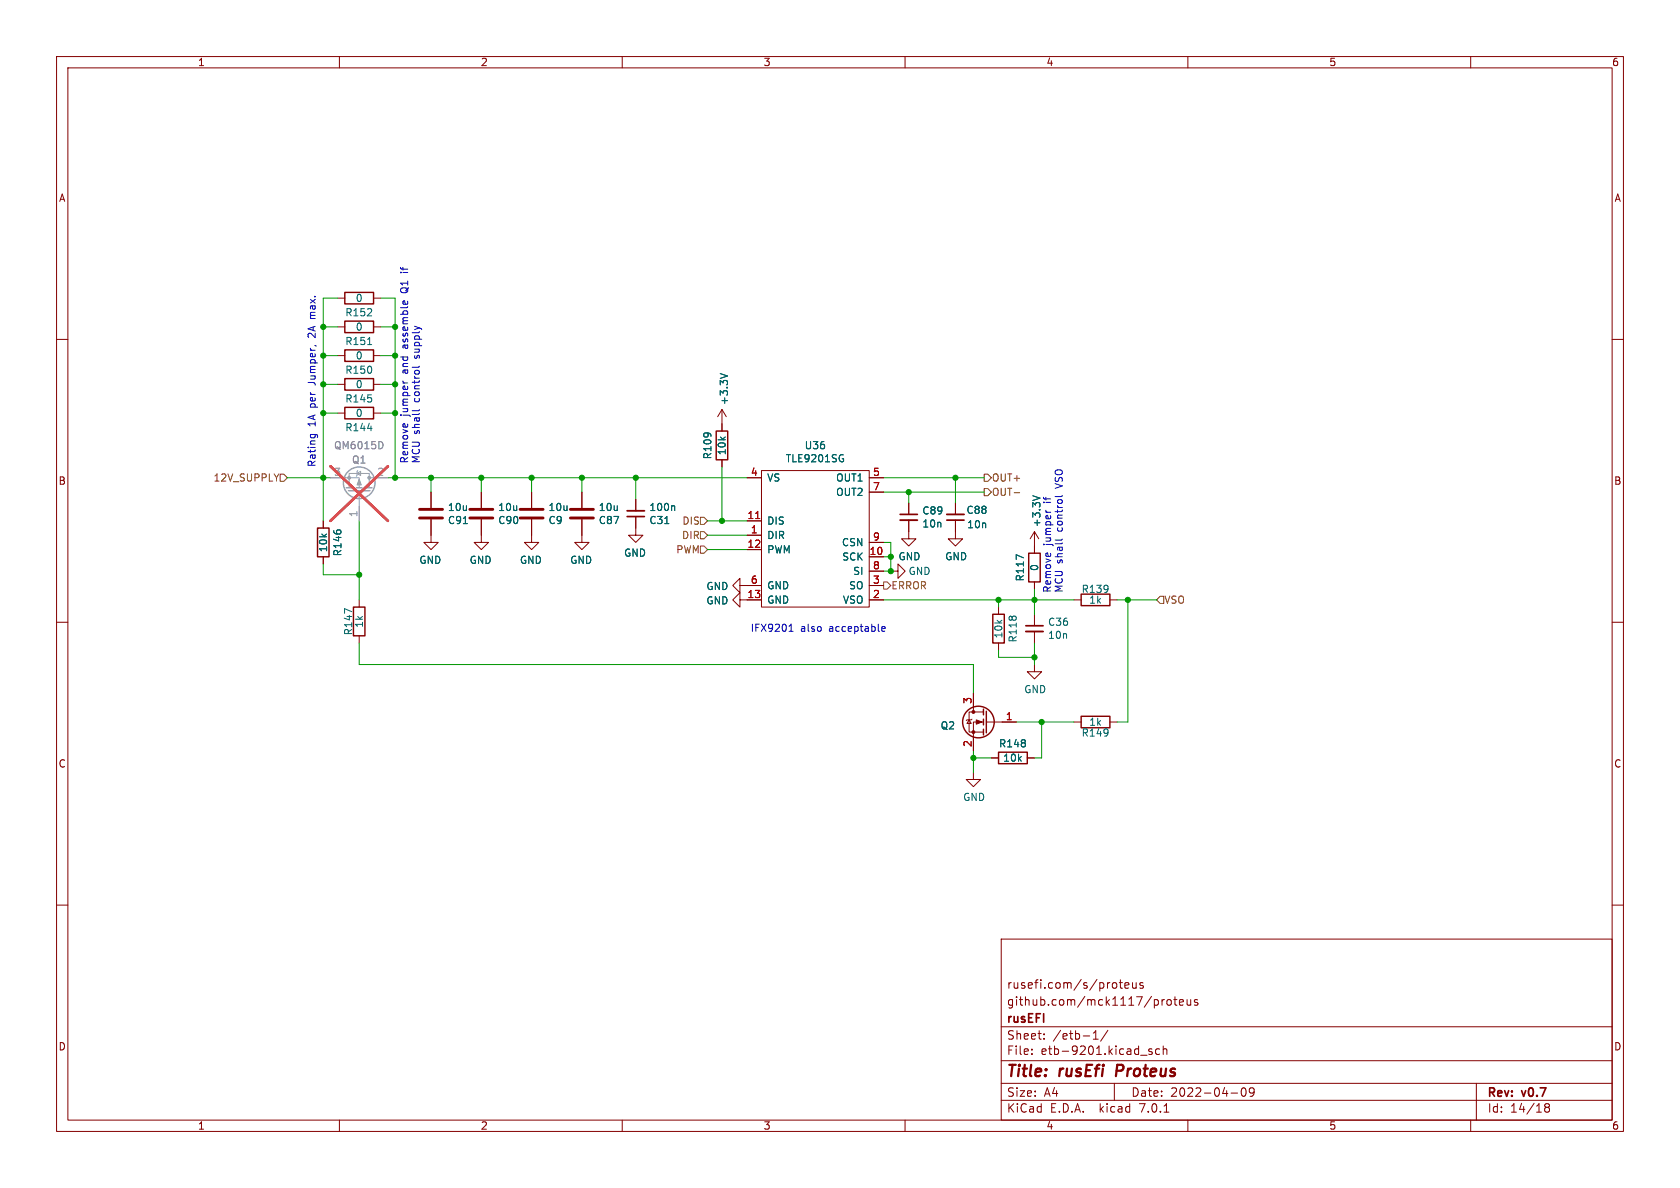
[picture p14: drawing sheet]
<svg xmlns="http://www.w3.org/2000/svg" width="297mm" height="210mm" viewBox="0 0 297 210" stroke-linecap="round" stroke-linejoin="round" font-family="sans-serif">
<defs><g id="words">
<g font-size="2.8" fill="#840000">
<text x="178" y="190.8">Title:</text>
<text x="187.4" y="190.8">rusEfi</text>
<text x="198" y="190.8">Proteus</text>
</g>
<g font-size="2.1" fill="#840000">
<text x="178" y="177.9">github.com/mck1117/proteus</text>
<text x="178" y="174.9">rusefi.com/s/proteus</text>
<text x="178" y="183.9">Sheet:</text>
<text x="178" y="181.1">rusEFI</text>
<text x="186.2" y="183.9">/etb-1/</text>
<text x="178" y="186.6">File:</text>
<text x="184" y="186.6">etb-9201.kicad_sch</text>
<text x="178" y="196.8">KiCad</text>
<text x="178" y="194">Size:</text>
<text x="184.6" y="194">A4</text>
<text x="185.7" y="196.8">E.D.A.</text>
<text x="194.4" y="196.8">kicad</text>
<text x="200" y="194">Date:</text>
<text x="201.5" y="196.8">7.0.1</text>
<text x="206.9" y="194">2022-04-09</text>
<text x="263" y="194.2">Rev:</text>
<text x="263" y="196.8">Id:</text>
<text x="267" y="196.8">14/18</text>
<text x="269.2" y="194.2">v0.7</text>
</g>
<g font-size="1.8" fill="#840000">
<text x="35" y="11.8">1</text>
<text x="85" y="11.8">2</text>
<text x="135" y="11.8">3</text>
<text x="185" y="11.8">4</text>
<text x="235" y="11.8">5</text>
<text x="285" y="11.8">6</text>
<text x="10.4" y="35.8">A</text>
<text x="285.4" y="35.8">A</text>
<text x="10.3" y="85.8">B</text>
<text x="285.3" y="85.8">B</text>
<text x="10.3" y="135.8">C</text>
<text x="285.3" y="135.8">C</text>
<text x="10.3" y="185.8">D</text>
<text x="285.3" y="185.8">D</text>
<text x="35" y="199.8">1</text>
<text x="85" y="199.8">2</text>
<text x="135" y="199.8">3</text>
<text x="185" y="199.8">4</text>
<text x="235" y="199.8">5</text>
<text x="285" y="199.8">6</text>
</g>
<g font-size="1.8" fill="#0000c2">
<text x="72.2" y="47.8" transform="rotate(-90 72.2 47.8)">if</text>
<text x="72.2" y="51.5" transform="rotate(-90 72.2 51.5)">Q1</text>
<text x="55.9" y="59.4" transform="rotate(-90 55.9 59.4)">2A max.</text>
<text x="72.2" y="66" transform="rotate(-90 72.2 66)">and</text>
<text x="72.2" y="61.5" transform="rotate(-90 72.2 61.5)">assemble</text>
<text x="74.3" y="63.2" transform="rotate(-90 74.3 63.2)">supply</text>
<text x="55.9" y="67.9" transform="rotate(-90 55.9 67.9)">Jumper,</text>
<text x="74.3" y="71" transform="rotate(-90 74.3 71)">control</text>
<text x="55.9" y="75.4" transform="rotate(-90 55.9 75.4)">1A per</text>
<text x="72.2" y="73.6" transform="rotate(-90 72.2 73.6)">jumper</text>
<text x="55.9" y="82.6" transform="rotate(-90 55.9 82.6)">Rating</text>
<text x="72.2" y="81.9" transform="rotate(-90 72.2 81.9)">Remove</text>
<text x="74.3" y="81.9" transform="rotate(-90 74.3 81.9)">MCU shall</text>
<text x="185.9" y="88.9" transform="rotate(-90 185.9 88.9)">if</text>
<text x="188" y="86.1" transform="rotate(-90 188 86.1)">VSO</text>
<text x="188" y="93.9" transform="rotate(-90 188 93.9)">control</text>
<text x="185.9" y="96.4" transform="rotate(-90 185.9 96.4)">jumper</text>
<text x="185.9" y="104.8" transform="rotate(-90 185.9 104.8)">Remove</text>
<text x="188" y="104.8" transform="rotate(-90 188 104.8)">MCU shall</text>
<text x="132.7" y="111.8">IFX9201</text>
<text x="141.6" y="111.8">also</text>
<text x="146.6" y="111.8">acceptable</text>
</g>
<g font-size="1.8" fill="#006464">
<text x="62.8" y="53.5">0</text>
<text x="61" y="56.1">R152</text>
<text x="62.8" y="58.6">0</text>
<text x="61" y="61.2">R151</text>
<text x="62.8" y="63.7">0</text>
<text x="61" y="66.2">R150</text>
<text x="61" y="71.3">R145</text>
<text x="62.8" y="68.8">0</text>
<text x="128.8" y="71.7" transform="rotate(-90 128.8 71.7)">+3.3V</text>
<text x="61" y="76.4">R144</text>
<text x="62.8" y="73.9">0</text>
<text x="125.9" y="81.3" transform="rotate(-90 125.9 81.3)">R109</text>
<text x="128.5" y="80.5" transform="rotate(-90 128.5 80.5)">10k</text>
<text x="138.9" y="81.9">TLE9201SG</text>
<text x="142.2" y="79.6">U36</text>
<text x="135.6" y="85.3">VS</text>
<text x="147.7" y="85.3">OUT1</text>
<text x="147.7" y="87.8">OUT2</text>
<text x="79.1" y="92.8">C91</text>
<text x="79.1" y="90.5">10u</text>
<text x="88" y="92.8">C90</text>
<text x="88" y="90.5">10u</text>
<text x="96.9" y="92.8">C9</text>
<text x="96.9" y="90.5">10u</text>
<text x="105.8" y="92.8">C87</text>
<text x="105.8" y="90.5">10u</text>
<text x="114.7" y="92.8">C31</text>
<text x="114.7" y="90.5">100n</text>
<text x="135.6" y="95.4">DIR</text>
<text x="135.6" y="92.9">DIS</text>
<text x="163" y="91.1">C89</text>
<text x="163" y="93.4">10n</text>
<text x="170.8" y="91">C88</text>
<text x="170.9" y="93.5">10n</text>
<text x="184.1" y="93.3" transform="rotate(-90 184.1 93.3)">+3.3V</text>
<text x="58" y="97.7" transform="rotate(-90 58 97.7)">10k</text>
<text x="60.5" y="98.4" transform="rotate(-90 60.5 98.4)">R146</text>
<text x="74.1" y="99.8">GND</text>
<text x="83" y="99.8">GND</text>
<text x="91.9" y="99.8">GND</text>
<text x="100.7" y="99.8">GND</text>
<text x="110.3" y="98.6">GND</text>
<text x="135.6" y="98">PWM</text>
<text x="148.7" y="96.7">CSN</text>
<text x="148.8" y="99.3">SCK</text>
<text x="150.7" y="101.8">SI</text>
<text x="158.8" y="99.2">GND</text>
<text x="160.6" y="101.8">GND</text>
<text x="167" y="99.2">GND</text>
<text x="183.7" y="101" transform="rotate(-90 183.7 101)">0</text>
<text x="124.8" y="107">GND</text>
<text x="124.8" y="104.5">GND</text>
<text x="135.6" y="106.9">GND</text>
<text x="135.6" y="104.3">GND</text>
<text x="148.9" y="106.9">VSO</text>
<text x="150" y="104.3">SO</text>
<text x="181.2" y="102.8" transform="rotate(-90 181.2 102.8)">R117</text>
<text x="191.2" y="105">R139</text>
<text x="192.5" y="106.9">1k</text>
<text x="62.4" y="112.4" transform="rotate(-90 62.4 112.4)">R147</text>
<text x="64.3" y="111" transform="rotate(-90 64.3 111)">1k</text>
<text x="177.4" y="112.9" transform="rotate(-90 177.4 112.9)">10k</text>
<text x="179.9" y="113.6" transform="rotate(-90 179.9 113.6)">R118</text>
<text x="185.2" y="110.8">C36</text>
<text x="185.2" y="113.1">10n</text>
<text x="181" y="122.7">GND</text>
<text x="166.2" y="129.1">Q2</text>
<text x="191.2" y="130.4">R149</text>
<text x="192.5" y="128.5">1k</text>
<text x="176.6" y="132.3">R148</text>
<text x="177.3" y="134.8">10k</text>
<text x="170.2" y="141.7">GND</text>
</g>
<g font-size="1.8" fill="#989898">
<text x="59" y="79.6">QM6015D</text>
<text x="62.2" y="82.1">Q1</text>
</g>
<g font-size="1.8" fill="#725600">
<text x="37.6" y="85.3">12V_SUPPLY</text>
<text x="175.4" y="87.8">OUT-</text>
<text x="175.4" y="85.3">OUT+</text>
<text x="120.5" y="95.4">DIR</text>
<text x="120.5" y="92.9">DIS</text>
<text x="119.4" y="98">PWM</text>
<text x="157.6" y="104.3">ERROR</text>
<text x="205.8" y="106.9">VSO</text>
</g>
<g font-size="1.8" fill="#aaa">
<text x="59" y="84.2">3</text>
<text x="66.6" y="84.2">2</text>
<text x="63.2" y="91.5" transform="rotate(-90 63.2 91.5)">1</text>
</g>
<g font-size="1.8" fill="#a90000">
<text x="132.7" y="84.2">4</text>
<text x="154.3" y="84.2">5</text>
<text x="154.3" y="86.7">7</text>
<text x="132.1" y="91.8">11</text>
<text x="132.7" y="94.4">1</text>
<text x="154.3" y="95.6">9</text>
<text x="132.1" y="96.9">12</text>
<text x="153.7" y="98.2">10</text>
<text x="154.3" y="100.7">8</text>
<text x="132.1" y="105.8">13</text>
<text x="132.7" y="103.3">6</text>
<text x="154.3" y="105.8">2</text>
<text x="154.3" y="103.3">3</text>
<text x="171.8" y="124.5" transform="rotate(-90 171.8 124.5)">3</text>
<text x="177.8" y="127.4">1</text>
<text x="171.8" y="132.1" transform="rotate(-90 171.8 132.1)">2</text>
</g>
</g></defs>
<g fill="none" stroke="#840000" stroke-width=".18">
<path d="M10 10h277v190h-277zM12 12h273v186h-273zM60 10v2M110 10v2M160 10v2M210 10v2M260 10v2M10 60h2M59.7 52.7h1.3M59.7 57.8h1.3M66 52.7h1.3M66 57.8h1.3"/>
<path d="M285 60h2M59.7 73h1.3M59.7 62.9h1.3M59.7 67.9h1.3M66 73h1.3M66 62.9h1.3M66 67.9h1.3M127.6 72.4l-.7 1.3M127.6 72.4v3.8M127.6 72.4l.8 1.3M57.1 92.1v1.2M57.1 98.4v1.3"/>
<path d="M76.2 91.8v4.1h-1.3l1.3 1.3 1.3-1.3h-1.3M76.2 87v2.8M85.1 91.8v4.1h-1.3l1.3 1.3 1.3-1.3h-1.3M85.1 87v2.8M94 91.8v4.1h-1.3l1.3 1.3 1.2-1.3h-1.2M94 87v2.8M102.9 91.8v4.1h-1.3l1.3 1.3 1.2-1.3h-1.2M102.9 87v2.8M112.4 91.3v3.3h-1.3l1.3 1.3 1.3-1.3h-1.3M112.4 88.3v2M127.6 81.3v1.3M132.1 94.6h2.5"/>
<path d="M132.1 92.1h2.5M132.1 97.2h2.5M132.1 84.5h2.5M134.6 83.2h19.1v24.1h-19.1zM153.7 98.4h2.5M153.7 84.5h2.5M153.7 87h2.5M153.7 95.9h2.5M160.7 91.9v3.4h1.2l-1.2 1.2-1.3-1.2h1.3M160.7 88.9v2M168.9 91.9v3.4h1.3l-1.3 1.2-1.3-1.2h1.3M168.9 88.9v2"/>
<path d="M182.9 94v3.8M182.9 94l-.8 1.3M182.9 94l.7 1.3M10 110h2M63.5 106v1.3M63.5 112.4v1.3M130.8 106v-1.2l-1.3 1.2 1.3 1.3v-1.3h3.8M130.8 103.5v-1.3l-1.3 1.3 1.3 1.3v-1.3h3.8M153.7 106h2.5M153.7 103.5h2.5M153.7 101h2.5M157.5 101h1.2v-1.3l1.3 1.3-1.3 1.2v-1.2"/>
<path d="M176.5 107.3v1.3M176.5 113.7v1.2M182.9 117.5v1.2h1.2l-1.2 1.3-1.3-1.3h1.3M182.9 102.9v1.2M182.9 108.6v2M182.9 111.6v2.1M189.9 106h1.2M196.2 106h1.3M285 110h2M171.3 127.3l.4 .6h-.8zM171.8 127.1l-.1 .2h-.8l-.1 .1M172.1 136.5v1.3h1.3l-1.3 1.3-1.3-1.3h1.3"/>
<path d="M172.1 122.6v3.3M173.9 127.6h-1.8v5.1M173.9 125.9h-2.6v3.5h2.6M174.4 127.6h5.3M175.3 134h1.2M181.6 134h1.3M189.9 127.6h1.2M196.2 127.6h1.3M10 160h2M285 160h2M177 166h108v32h-108zM197.9 173.7h.5"/>
<path d="M198.1 173.2v1.3l.3 .2M198.9 174.2l.7-.1-.1-.3-.4-.1-.2 .2v.7h.6M200.2 173.7l.1 .9 .3 .1 .3-.1M200.9 173.7v1M202.1 173.8l-.4-.1-.2 .2 .1 .2 .5 .2v.3h-.6M205.9 176.7l-.3 .1-.2 .2M206.4 176.8l.2-.1 .4 .1 .1 .6-.2 .2-.3 .1-.2-.1zM207.5 176.7h.6M207.7 176.2v1.3l.4 .2M208.5 177.2l.7-.1-.1-.3-.4-.1-.2 .2 .1 .7h.5M209.9 176.7v.9l.4 .1 .2-.1M210.5 176.7v1"/>
<path d="M211.7 176.8l-.3-.1-.3 .2 .1 .2 .5 .2v.3h-.6M60 198v2M110 198v2M160 198v2M177 194.5h108M177 191.5h108M177 187.5h108M177 181.5h108M182.4 186.3v.1M182.4 185.5v.1M184.6 183.6v.1M184.6 182.8v.1"/>
<path d="M193.3 183.7h.8M193.3 182.6l.4-.4v1.5M195.9 182.1l-1.3 2M197 191.5v3M201.6 186.5h1.2M203.6 185.5l-.3-.1-.2 .2v.2l.5 .2v.3h-.5M205 185.5l-.4-.1-.3 .3v.4l.1 .2h.6M205.6 185.5l.3-.1 .3 .1 .1 .9M205.6 184.9v1.5M205.8 196.6h.8M210 198v2M217.6 193.2h1.2"/>
<path d="M219.6 192.4l.2-.1a.81 .81 0 0 1 .6 .6 .81 .81 0 0 1-.3 .8l-.2 .1a.81 .81 0 0 1-.6-.6 .81 .81 0 0 1 .3-.8zM221.7 192.9l-.3 .3h-.4l-.1-.3 .1-.5 .4-.1 .2 .1a.99 .99 0 0 1-.3 1.4h-.3M260 198v2M261 191.5v6.5M273.4 195.7l-.3 .3v.5l.3 .1 .4-.1 .1-.2v-.4l-.3-.2M273.4 195.7l-.3-.2 .3-.4 .4 .1 .1 .2-.3 .3M273.4 195.7h.2"/>
</g>
<path d="M74.2 90h4M74.2 91.6h4M83.1 90h4M83.1 91.6h4M91.9 90h4.1M91.9 91.6h4.1M100.8 90h4.1M100.8 91.6h4.1" fill="none" stroke="#840000" stroke-width=".51"/>
<g fill="none" stroke="#840000" stroke-width=".25">
<path d="M61 51.7h5v2h-5zM61 56.8h5v2h-5zM61 72h5v2h-5zM61 61.8h5v2.1h-5zM61 66.9h5v2.1h-5zM126.6 76.2h2.1v5.1h-2.1zM56.1 93.3h2.1v5.1h-2.1zM181.9 97.8h2v5.1h-2zM62.5 107.3h2v5.1h-2zM175.5 108.6h2v5.1h-2zM191.1 105h5.1v2.1h-5.1zM173.9 125.3v1.1"/>
<path d="M173.9 127.1v1M173.9 128.9v1M174.4 125.7v3.8M176.5 133h5.1v2h-5.1zM191.1 126.6h5.1v2.1h-5.1z"/>
<circle cx="173" cy="127.6" r="2.79"/>
</g>
<path d="M65 60.9h.7M127.3 66l1.3 .5M119.1 89.4l.2 .2v.6M148.9 81.1h.2v.4l-.2 .1M149 80.4h.1M182.6 87.6l1.2 .5" fill="none" stroke="#006464" stroke-width=".18"/>
<g fill="#840000" stroke="#840000" stroke-width=".18">
<path d="M172.6 127.3l1 .3-1 .4z"/>
<circle cx="172.1" cy="129.4" r=".25"/>
<circle cx="172.1" cy="125.9" r=".25"/>
</g>
<path d="M110.9 90.3h3M159.1 91.9h3.1M167.4 90.9h3M181.4 111.6h3" fill="none" stroke="#840000" stroke-width=".33"/>
<path d="M110.9 91.3h3M159.1 90.9h3.1M167.4 91.9h3M181.4 110.6h3" fill="none" stroke="#840000" stroke-width=".3"/>
<path d="M133.6 91.7h.7" fill="none" stroke="#a90000" stroke-width=".18"/>
<path d="M58.4 84.5h5.1v1.7M61.7 86.2v-2.5h3.6v2.5M63.1 83.7l.7-.4v.8zM63.2 83.2l-.1 .1v.8l-.1 .1M63.5 86.7v5.4M65.3 84.5h3.3" fill="none" stroke="#a1a1a1" stroke-width=".18"/>
<g fill="none" stroke="#a1a1a1" stroke-width=".25">
<path d="M61.2 86.2h1M61.6 86.7h3.8M63 86.2h1M64.8 86.2h1"/>
<circle cx="63.5" cy="85.3" r="2.79"/>
</g>
<g fill="#a1a1a1" stroke="#a1a1a1" stroke-width=".18">
<path d="M63.5 84.7l.4 1h-.8z"/>
<circle cx="61.7" cy="84.5" r=".25"/>
<circle cx="65.3" cy="84.5" r=".25"/>
</g>
<path d="M67.6 78.2l.1 .4-.1 .5" fill="none" stroke="#989898" stroke-width=".18"/>
<path d="M58.4 82.4l10.2 9.7M68.6 82.4l-10.2 9.7" fill="none" stroke="#eb3a3d" stroke-width=".46"/>
<path d="M49.5 83.8h.7l.6 .7-.6 .6h-.7zM123.8 94h.7l.6 .6-.6 .7h-.7zM123.8 96.5h.7l.6 .7-.6 .6h-.7zM123.8 91.4h.7l.6 .7-.6 .6h-.7zM174 86.4h.6l.7 .6-.7 .6h-.6zM174 83.8h.6l.7 .7-.7 .6h-.6zM179.3 87.1h1M156.2 102.9h.6l.7 .6-.7 .6h-.6zM205.1 105.4h.6v1.3h-.6l-.6-.7z" fill="none" stroke="#725600" stroke-width=".18"/>
<g fill="none" stroke="#0000c2" stroke-width=".18">
<path d="M71.2 53.4l.3-.2 .2 .6M72 53.2l.1 .2M54.9 76.8h1l.2 .1M54.9 76.8v.1M55.7 76.8v.1M71.2 67.3l.1 .3M74.1 72.4l-.1 .2h-1.1M74.1 64.7l-.1 .2h-1.1M184.9 90.2l.1 .2M187.8 95.3l-.2 .2h-1.1M187.8 87.6l-.2 .2h-1.1M139.5 111.6h.7"/>
<path d="M139.6 110.6l.3-.3v1.3M155.9 111.2l.6-.1-.1-.3h-.3l-.2 .1v.6h.5"/>
</g>
<g fill="none" stroke="#009600" stroke-width=".18">
<path d="M57.1 57.8h2.6M59.7 52.7h-2.6v39.4M67.3 52.7h2.5v31.8M67.3 57.8h2.5M57.1 67.9h2.6M57.1 62.9h2.6M57.1 73h2.6M67.3 67.9h2.5M67.3 62.9h2.5M67.3 73h2.5M50.8 84.5h7.6M57.1 99.7v1.9h6.4"/>
<path d="M63.5 92.1v13.9M68.6 84.5h63.5M76.2 84.5v2.5M85.1 84.5v2.5M94 84.5v2.5M102.9 84.5v2.5M112.4 84.5v3.8M125.1 92.1h7M125.1 94.6h7M125.1 97.2h7M127.6 82.6v9.5M156.2 84.5h17.8"/>
<path d="M156.2 87h17.8M156.2 95.9h1.3v5.1h-1.3M156.2 98.4h1.3M160.7 87v1.9M168.9 84.5v4.4M63.5 113.7v3.8h108.6v5.1M156.2 106h33.7M176.5 106v1.3M176.5 114.9v1.3h6.4M182.9 104.1v4.5M182.9 113.7v3.8M197.5 106h7"/>
<path d="M199.4 106v21.6h-1.9M172.1 132.7v3.8M172.1 134h3.2M179.7 127.6h10.2M184.1 127.6v6.4h-1.2"/>
</g>
<g fill="#009600" stroke="#009600" stroke-width=".18">
<circle cx="57.1" cy="62.9" r=".46"/>
<circle cx="57.1" cy="73" r=".46"/>
<circle cx="57.1" cy="67.9" r=".46"/>
<circle cx="69.8" cy="67.9" r=".46"/>
<circle cx="69.8" cy="62.9" r=".46"/>
<circle cx="57.1" cy="84.5" r=".46"/>
<circle cx="69.8" cy="84.5" r=".46"/>
<circle cx="69.8" cy="57.8" r=".46"/>
<circle cx="57.1" cy="57.8" r=".46"/>
<circle cx="182.9" cy="106" r=".46"/>
<circle cx="184.1" cy="127.6" r=".46"/>
<circle cx="172.1" cy="134" r=".46"/>
<circle cx="182.9" cy="116.2" r=".46"/>
<circle cx="176.5" cy="106" r=".46"/>
<circle cx="199.4" cy="106" r=".46"/>
<circle cx="168.9" cy="84.5" r=".46"/>
<circle cx="160.7" cy="87" r=".46"/>
<circle cx="157.5" cy="98.4" r=".46"/>
<circle cx="127.6" cy="92.1" r=".46"/>
<circle cx="157.5" cy="101" r=".46"/>
<circle cx="69.8" cy="73" r=".46"/>
<circle cx="76.2" cy="84.5" r=".46"/>
<circle cx="63.5" cy="101.6" r=".46"/>
<circle cx="85.1" cy="84.5" r=".46"/>
<circle cx="112.4" cy="84.5" r=".46"/>
<circle cx="102.9" cy="84.5" r=".46"/>
<circle cx="94" cy="84.5" r=".46"/>
</g>
<use href="#words"/>
</svg>
